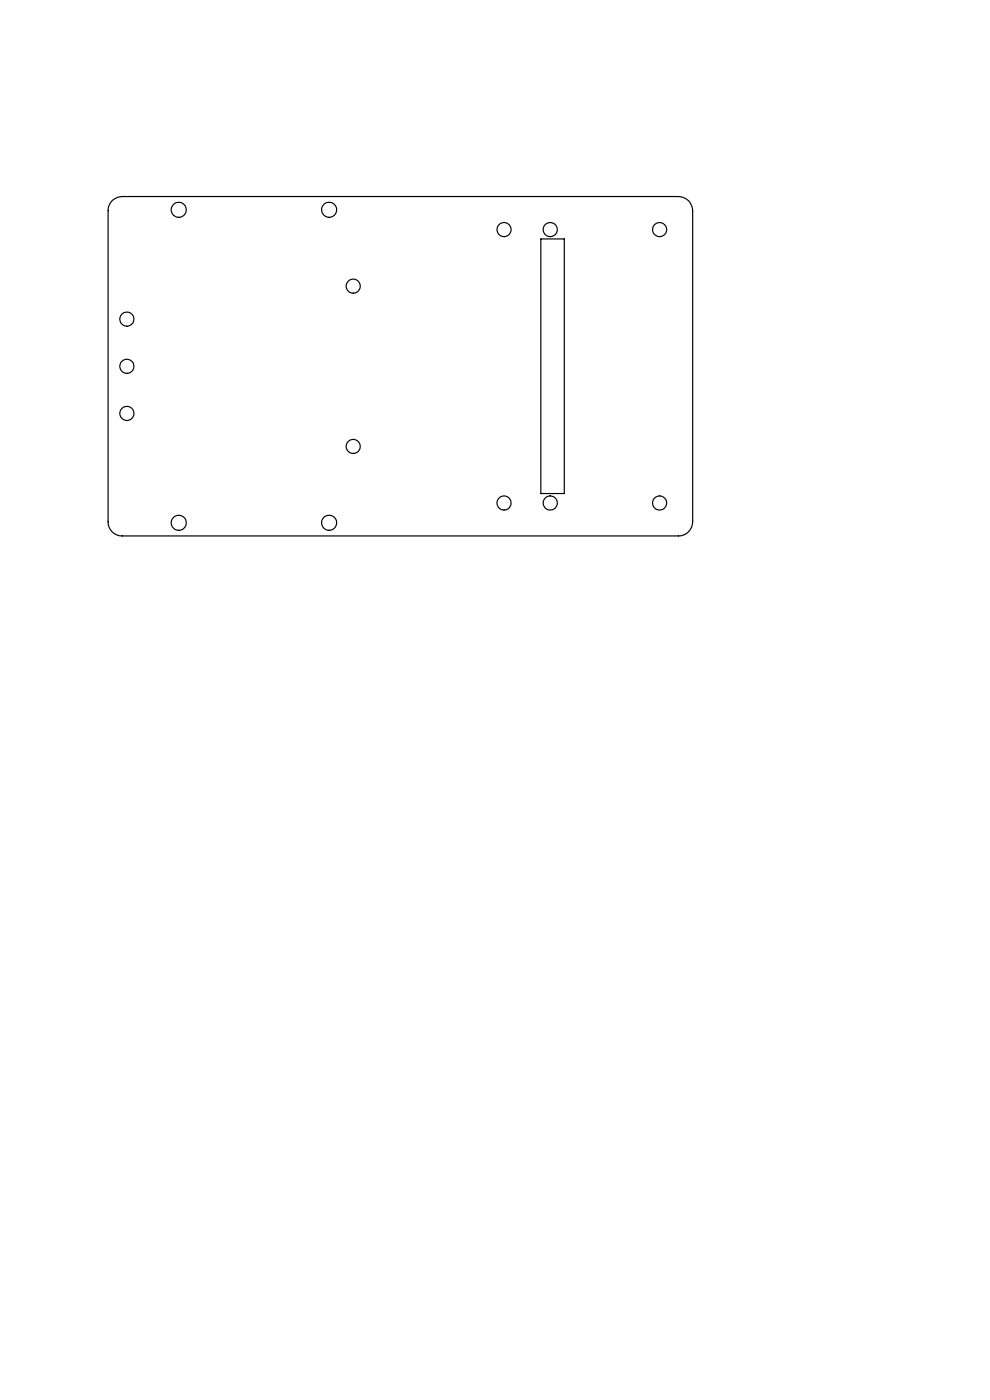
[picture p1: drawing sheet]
<svg xmlns="http://www.w3.org/2000/svg" width="210mm" height="297mm" viewBox="0 0 210 297" stroke-linecap="round" stroke-linejoin="round" font-family="sans-serif">
<g fill="none" stroke="#000" stroke-width=".25">
<path d="M23.8 42.6a3.3 3.3 0 0 1 2.1-.9h118a3 3 0 0 1 3 3v66a3 3 0 0 1-3 3h-118a2.95 2.95 0 0 1-3-3v-66a3 3 0 0 1 .9-2.1zM114.7 50.7h5v54h-5z"/>
<circle cx="37.9" cy="44.5" r="1.6"/>
<circle cx="69.8" cy="44.5" r="1.6"/>
<circle cx="106.9" cy="48.7" r="1.5"/>
<circle cx="116.7" cy="48.7" r="1.5"/>
<circle cx="139.9" cy="48.7" r="1.51"/>
<circle cx="26.9" cy="77.7" r="1.51"/>
<circle cx="26.9" cy="67.7" r="1.51"/>
<circle cx="74.9" cy="60.7" r="1.48"/>
<circle cx="26.9" cy="87.7" r="1.51"/>
<circle cx="74.9" cy="94.7" r="1.5"/>
<circle cx="37.9" cy="110.9" r="1.6"/>
<circle cx="69.8" cy="110.9" r="1.6"/>
<circle cx="106.9" cy="106.7" r="1.5"/>
<circle cx="116.7" cy="106.7" r="1.5"/>
<circle cx="139.9" cy="106.7" r="1.51"/>
</g>
</svg>
